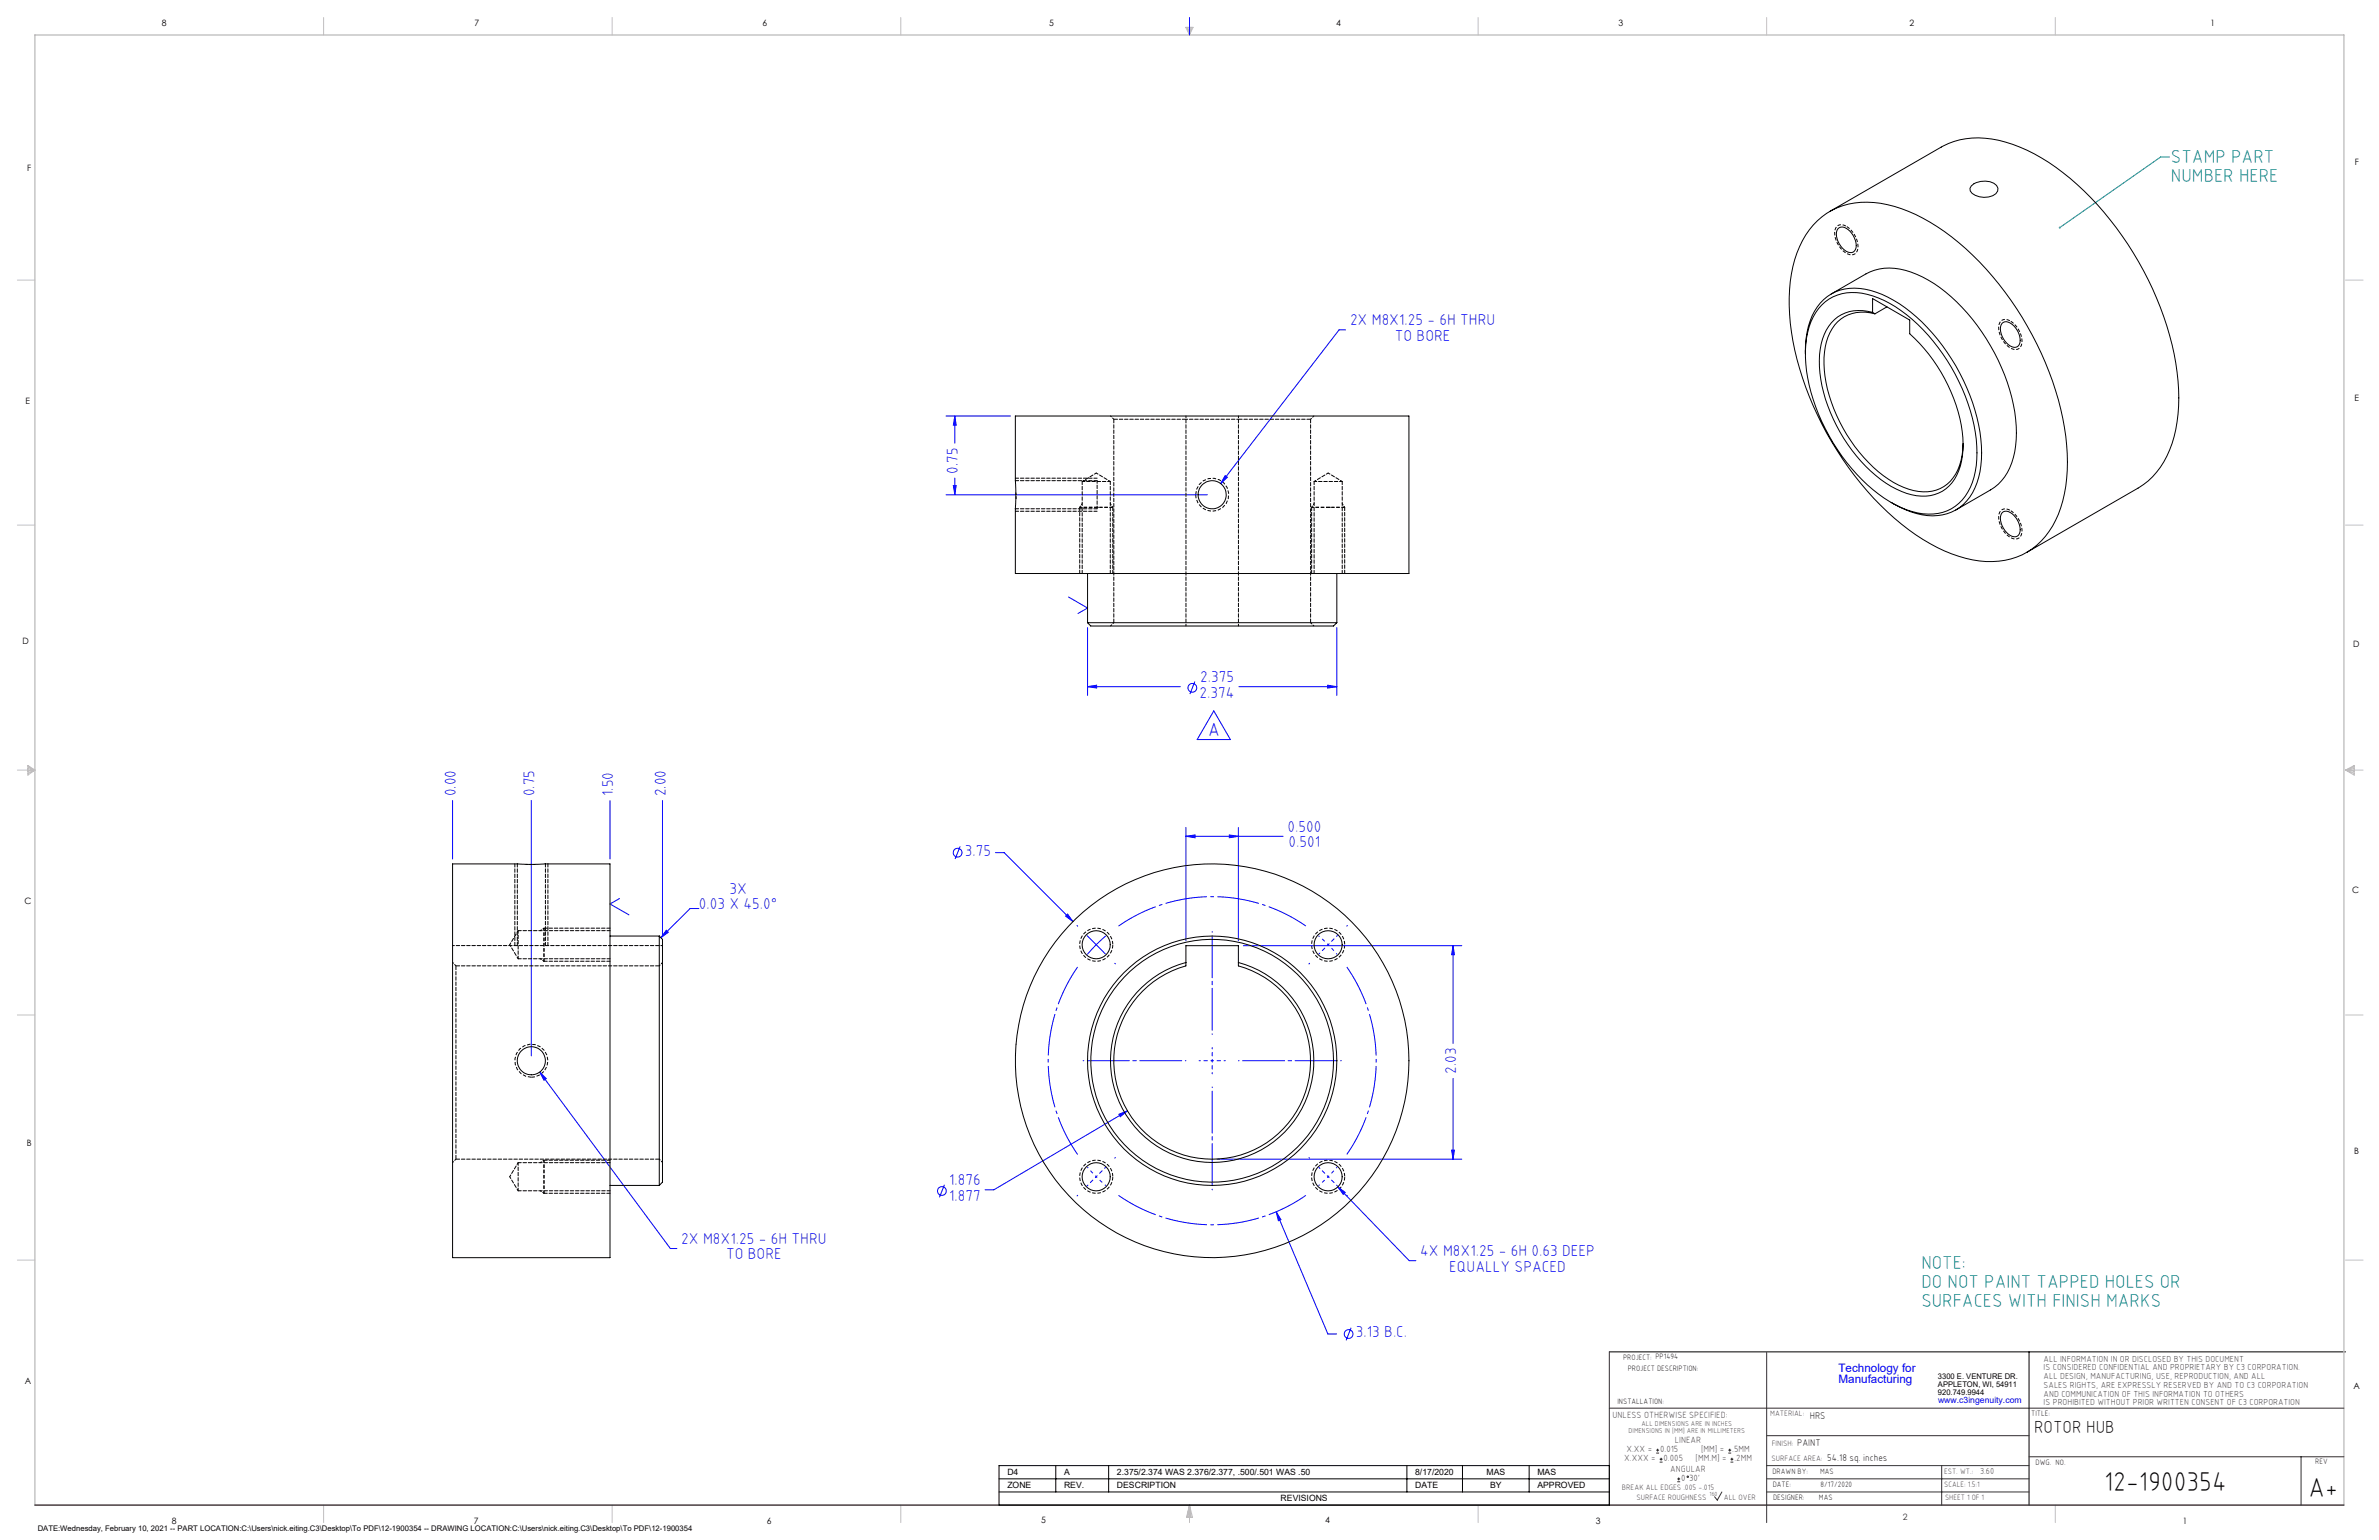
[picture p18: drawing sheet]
<svg xmlns="http://www.w3.org/2000/svg" width="864mm" height="559mm" viewBox="0 0 864 559" stroke-linecap="round" stroke-linejoin="round" font-family="sans-serif">
<defs><g id="words">
<g font-size="9.9">
<text x="763.8" y="541.1">12-1900354</text>
<text x="838" y="543.2">A+</text>
</g>
<g font-size="6.8" fill="#008080">
<text x="788.1" y="59.2">STAMP PART</text>
<text x="788.1" y="66">NUMBER HERE</text>
<text x="697.5" y="460.5">NOTE:</text>
<text x="697.5" y="467.3">DO NOT PAINT TAPPED HOLES OR</text>
<text x="697.5" y="474.1">SURFACES WITH FINISH MARKS</text>
</g>
<text font-size="6.8" fill="#00f" x="438.6" y="267">A</text>
<text font-size="6.3" x="738.4" y="519.9">ROTOR HUB</text>
<g font-size="5.7" fill="#00f">
<text x="490.1" y="118">2X M8X1.25 - 6H THRU</text>
<text x="506.3" y="123.6">TO BORE</text>
<text x="347.7" y="171.9" transform="rotate(-90 347.7 171.9)">0.75</text>
<text x="435.7" y="247.4">2.375</text>
<text x="435.5" y="253.1">2.374</text>
<text x="165.5" y="288.9" transform="rotate(-90 165.5 288.9)">0.00</text>
<text x="194" y="288.9" transform="rotate(-90 194 288.9)">0.75</text>
<text x="222.6" y="288.9" transform="rotate(-90 222.6 288.9)">1.50</text>
<text x="241.7" y="288.9" transform="rotate(-90 241.7 288.9)">2.00</text>
<text x="467.4" y="301.7">0.500</text>
<text x="350.3" y="310.5">3.75</text>
<text x="467.8" y="307.4">0.501</text>
<text x="253.7" y="329.9">0.03 X 45.0°</text>
<text x="264.8" y="324.3">3X</text>
<text x="528.6" y="389.7" transform="rotate(-90 528.6 389.7)">2.03</text>
<text x="344.6" y="430">1.876</text>
<text x="344.6" y="435.7">1.877</text>
<text x="247.3" y="451.3">2X M8X1.25 - 6H THRU</text>
<text x="515.6" y="455.7">4X M8X1.25 - 6H 0.63 DEEP</text>
<text x="263.6" y="457">TO BORE</text>
<text x="526.1" y="461.4">EQUALLY SPACED</text>
<text x="492.2" y="485.2">3.13 B.C.</text>
</g>
<g font-size="4.2" fill="#00f">
<text x="667.4" y="497.7">Technology for</text>
<text x="667.4" y="502">Manufacturing</text>
</g>
<g font-size="3.5">
<text x="657" y="514.9">HRS</text>
<text x="652.4" y="524.7">PAINT</text>
<text x="663.3" y="530.1">54.18 sq. inches</text>
</g>
<g font-size="3.3" fill="#382c30">
<text x="585.4" y="514.4">UNLESS OTHERWISE SPECIFIED:</text>
<text x="590.4" y="526.8">X.XX =</text>
<text x="602.6" y="526.8">0.015</text>
<text x="608" y="523.6">LINEAR</text>
<text x="617.5" y="526.8">[MM] =</text>
<text x="628.8" y="526.8">.5MM</text>
<text x="589.6" y="530.1">X.XXX =</text>
<text x="603.9" y="530.1">0.005</text>
<text x="606.3" y="534">ANGULAR</text>
<text x="615.5" y="530.1">[MM.M] =</text>
<text x="629.6" y="530.1">.2MM</text>
<text x="610.3" y="537.3">0</text>
<text x="613.2" y="537.3">30'</text>
</g>
<g font-size="3.2">
<text x="58.8" y="9.6">8</text>
<text x="172.3" y="9.5">7</text>
<text x="276.8" y="9.5">6</text>
<text x="380.9" y="9.6">5</text>
<text x="485" y="9.5">4</text>
<text x="587.5" y="9.5">3</text>
<text x="693.1" y="9.5">2</text>
<text x="802.4" y="9.5">1</text>
<text x="854.9" y="59.8">F</text>
<text x="9.9" y="62">F</text>
<text x="9.3" y="146.5">E</text>
<text x="854.7" y="145.5">E</text>
<text x="8.2" y="233.6">D</text>
<text x="854.3" y="234.9">D</text>
<text x="8.9" y="328.1">C</text>
<text x="853.9" y="324.1">C</text>
<text x="9.7" y="415.8">B</text>
<text x="854.6" y="418.6">B</text>
<text x="9" y="502">A</text>
<text x="854.3" y="503.9">A</text>
<text x="62.3" y="552.9">8</text>
<text x="172" y="552.9">7</text>
<text x="278.3" y="552.9">6</text>
<text x="377.9" y="552.8">5</text>
<text x="481" y="552.8">4</text>
<text x="579.3" y="552.8">3</text>
<text x="792.4" y="552.8">1</text>
</g>
<g font-size="3.2" fill="#382c30">
<text x="741.9" y="494.1">ALL INFORMATION IN OR DISCLOSED BY THIS DOCUMENT</text>
<text x="741.9" y="497.3">IS CONSIDERED CONFIDENTIAL AND PROPRIETARY BY C3 CORPORATION.</text>
<text x="741.9" y="500.4">ALL DESIGN, MANUFACTURING, USE, REPRODUCTION, AND ALL</text>
<text x="741.9" y="503.6">SALES RIGHTS, ARE EXPRESSLY RESERVED BY AND TO C3 CORPORATION</text>
<text x="741.9" y="506.8">AND COMMUNICATION OF THIS INFORMATION TO OTHERS</text>
<text x="741.9" y="510">IS PROHIBITED WITHOUT PRIOR WRITTEN CONSENT OF C3 CORPORATION</text>
<text x="718.8" y="534.7">3.60</text>
<text x="690.7" y="551.6">2</text>
</g>
<text font-size="3.1" fill="#00f" x="703.5" y="509.2">www.c3ingenuity.com</text>
<g font-size="3.1">
<text x="365.7" y="535.3">D4</text>
<text x="386.3" y="535.3">A</text>
<text x="405.5" y="535.3">2.375/2.374 WAS 2.376/2.377, .500/.501 WAS .50</text>
<text x="513.7" y="535.3">8/17/2020</text>
<text x="539.6" y="535.3">MAS</text>
<text x="558.1" y="535.3">MAS</text>
<text x="365.7" y="540">ZONE</text>
<text x="386.3" y="540">REV.</text>
<text x="405.5" y="540">DESCRIPTION</text>
<text x="464.9" y="544.8">REVISIONS</text>
<text x="513.7" y="540">DATE</text>
<text x="540.9" y="540">BY</text>
<text x="558.1" y="540">APPROVED</text>
</g>
<g font-size="2.8">
<text x="589.2" y="493.3">PROJECT: PP1494</text>
<text x="590.9" y="497.3">PROJECT DESCRIPTION:</text>
<text x="703.5" y="500.5">3300 E. VENTURE DR.</text>
<text x="703.5" y="503.3">APPLETON, WI, 54911</text>
<text x="587.1" y="509.6">INSTALLATION:</text>
<text x="703.5" y="506.2">920.749.9944</text>
<text x="737.3" y="513.8">TITLE:</text>
<text x="738.9" y="531.5">DWG. NO.</text>
<text x="840.5" y="531.3">REV</text>
<text x="643.4" y="534.9">DRAWN BY:</text>
<text x="643.5" y="539.7">DATE:</text>
<text x="660.7" y="534.7">MAS</text>
<text x="660.9" y="539.6">8/17/2020</text>
<text x="643.6" y="544.4">DESIGNER:</text>
<text x="660.3" y="544.3">MAS</text>
<text x="13.7" y="555.5">DATE:Wednesday, February 10, 2021 -- PART LOCATION:C:\Users\nick.eiting.C3\Desktop\To PDF\12-1900354 -- DRAWING LOCATION:C:\Users\nick.eiting.C3\Desktop\To PDF\12-1900354</text>
</g>
<g font-size="2.8" fill="#382c30">
<text x="642.6" y="513.8">MATERIAL:</text>
<text x="643.2" y="524.8">FINISH:</text>
<text x="643.1" y="530.1">SURFACE AREA:</text>
<text x="705.7" y="534.7">EST. WT.:</text>
<text x="705.7" y="539.7">SCALE: 1.5:1</text>
<text x="588.8" y="540.5">BREAK ALL EDGES .005 -.015</text>
<text x="594" y="544.2">SURFACE ROUGHNESS</text>
<text x="625.8" y="544.2">ALL OVER</text>
<text x="706.1" y="544.4">SHEET 1 OF 1</text>
</g>
<g font-size="2.5" fill="#382c30">
<text x="591.2" y="520.1">DIMENSIONS IN [MM] ARE IN MILLIMETERS</text>
<text x="595.9" y="517.3">ALL DIMENSIONS ARE IN INCHES</text>
</g>
<text font-size="2.2" fill="#382c30" x="620.6" y="542.9">160</text>
</g></defs>
<path d="M584.2 490.5h267.3M736.6 490.5v55.6M362.7 531.8h221.5v14.3h-221.5zM362.7 536.6h221.5M383.3 531.8v9.6M402.4 531.8v9.6M510.7 531.8v9.6M530.9 531.8v9.6M555.1 531.8v9.6M362.7 541.4h221.5" fill="none" stroke="#000" stroke-width=".36"/>
<g fill="none" stroke="#c0c0c0" stroke-width=".36">
<path d="M117.5 6.4v6.3M222.2 6.4v6.3M327 6.4v6.3M430.4 9.9h2.7l-1.3 2.8zM430.9 9.9l.9 2.8M431.2 9.9l.6 2.8M432.1 9.9l-.3 2.8M432.6 9.9l-.8 2.8M536.6 6.4v6.3M641.3 6.4v6.3M746.1 6.4v6.3M6.3 101.6h6.4"/>
<path d="M851.5 101.6h6.3M6.3 190.5h6.4M851.5 190.5h6.3M6.3 279.4h6.4M10.1 277.7l2.6 1.7-2.6 1.9zM10.1 278.2l2.6 1.2M10.1 278.8l2.6 .6M12.7 279.4l-2.6 1.2M12.7 279.4l-2.6 .5M851.5 279.4h6.3M851.5 279.4l3.1 .5M851.5 279.4l3.1 1.2"/>
<path d="M851.5 279.4l3.1-1.7v3.6zM854.6 278.8l-3.1 .6M854.6 278.2l-3.1 1.2M6.3 368.3h6.4M851.5 368.3h6.3M6.3 457.2h6.4M851.5 457.2h6.3M117.5 546.1v6.4M222.2 546.1v6.4M327 546.1v6.4M431.8 546.1v6.4M431.8 546.1l1.1 4.5h-2.2z"/>
<path d="M431.8 546.1l.6 4.5M431.8 546.1l-.9 4.5M431.8 546.1l-.4 4.5M431.8 546.1l.3 4.5M536.6 546.1v6.4M746.1 546.1v6.4"/>
</g>
<path d="M12.7 546.1v-533.4h838.2v533.4" fill="none" stroke="#c0c0c0" stroke-width=".5"/>
<g fill="none" stroke="#00f" stroke-width=".36">
<path d="M431.8 6.4v6.3M488.5 119.7h-2.4l-43 55.8M343.4 151h23.4M346.6 151l.5 3.3h-1zM346.6 151v9.8M343.4 179.5h94.9M346.1 176.2h1l-.5 3.3zM346.6 173.5v6M444.7 172.6l.9 .6-2.5 2.3zM387.9 216.6l6.9 4-3.5 2M394.8 227.8v24.5M485.3 227.8v24.5"/>
<path d="M394.8 249.2l3.3-.6v1.1zM394.8 249.2h33.7M433.7 247.3l-1.8 4.5M440.6 258l6.1 10.4h-12.1zM449.7 249.2h35.6M482 248.6l3.3 .6-3.3 .5zM164.3 290.5v21.2M192.9 290.5v92.6M221.4 290.5v21.2M240.5 290.5v48.6M348.5 307.1l-1.8 4.6M361.4 309.4h3.1l25 25"/>
<path d="M430.5 303.5l3.3-.5v1zM430.5 300.3v41M430.5 303.5h35.3M446.3 303l3.2 .5-3.2 .5zM449.5 300.3v41M224.9 326l-3.5 2 6.9 4M241.9 337.6l.7 .7-2.7 2zM253.7 329.7h-3.2l-10.6 10.6M387.5 331.7l2 2.7-2.7-2zM394.5 339.4l3.4 3.4M401.4 339.6l-3.5 3.2M397.9 342.8l-3.2 3.5"/>
<path d="M397.9 342.8l3.4 3.4M451.3 343.1h79.3M527.5 343.1l.5 3.3h-1.1zM527.5 343.1v35.5M195.9 389l2.4 2.4-.8 .6zM195.9 389l47.4 64h2.4M527.5 391.3v29.3M406.2 404.3l3.1-1.2-2.6 2.1zM409.3 403.1l-48.5 28.6h-3.2M526.9 417.3h1.1l-.5 3.3zM342.8 429.9l-1.8 4.5M441.8 420.6h88.8"/>
<path d="M463.3 439.7l1.7 2.9-.9 .3zM463.3 439.7l18.7 44.3h3.2M485.7 430.7l2.6 2-.7 .7zM485.7 430.7l25.9 26.7h2.4M490.5 481.8l-1.8 4.5"/>
<circle cx="432.8" cy="249.6" r="1.59"/>
<circle cx="347.6" cy="309.4" r="1.59"/>
<circle cx="341.9" cy="432.2" r="1.59"/>
<circle cx="489.6" cy="484.1" r="1.58"/>
</g>
<path d="M584.2 490.5v55.6M641.3 490.7v61.8M584.2 511h266.7M641.3 520.9h95.3M641.3 531.8h95.3M641.3 536.6h95.3M704.8 531.8v14.3M736.6 528.6h114.3M835.3 528.6v17.5M625.1 541.4l-1.7 2.9-1-1.2M641.3 541.4h95.3" fill="none" stroke="#382c30" stroke-width=".36"/>
<path d="M12.7 546.1h838.2" fill="none" stroke="#382c30" stroke-width=".5"/>
<path d="M670.2 82.1a8.7 8.7 0 0 1 4.1 8.8 2.59 2.59 0 0 1-4.5 .7 8.4 8.4 0 0 1-3.4-8.9 2.54 2.54 0 0 1 3.8-.6M729.8 116.5a8.7 8.7 0 0 1 4 8.8 2.59 2.59 0 0 1-4.4 .7 8.4 8.4 0 0 1-3.5-8.9 2.54 2.54 0 0 1 3.9-.6M729.8 185.2a8.7 8.7 0 0 1 4 8.8 2.59 2.59 0 0 1-4.4 .8 8.4 8.4 0 0 1-3.5-8.9 2.54 2.54 0 0 1 3.9-.7" fill="none" stroke="#000" stroke-width=".36" stroke-dasharray="1.3 .6" stroke-dashoffset="-.2" stroke-linecap="butt"/>
<path d="M403.9 342.8a6 6 0 0 0-8.8-5.3 6 6 0 0 0-.4 10.4 6 6 0 0 0 9.2-4.8v-.3M488.1 342.8a6 6 0 0 0-8.9-5.3 6 6 0 0 0-.3 10.4 6 6 0 0 0 9.2-4.8v-.3M403.9 427a6 6 0 0 0-8.8-5.3 6 6 0 0 0-.4 10.4 6 6 0 0 0 9.2-4.8v-.3M488.1 427a6 6 0 0 0-8.9-5.3 6 6 0 0 0-.3 10.4 6 6 0 0 0 9.2-4.8v-.3" fill="none" stroke="#000" stroke-width=".36" stroke-dasharray="1.3 .6" stroke-dashoffset="-.1" stroke-linecap="butt"/>
<path d="M399.1 184.1h4.8M483.3 184.1h4.8" fill="none" stroke="#000" stroke-width=".36" stroke-dasharray="1.3 .6" stroke-dashoffset=".1" stroke-linecap="butt"/>
<path d="M391.9 184.1h6M476.1 184.1h6" fill="none" stroke="#000" stroke-width=".36" stroke-dasharray="1.3 .6" stroke-dashoffset=".5" stroke-linecap="butt"/>
<path d="M434 179.5a6 6 0 0 1 8.7-5.4 6 6 0 0 1 1.1 10.1 6 6 0 0 1-9.6-3.4l-.2-1.3M192.9 390.9a6 6 0 0 1-5.4-8.6 6 6 0 0 1 10.1-1.1 6 6 0 0 1-3.4 9.5l-1.3 .2" fill="none" stroke="#000" stroke-width=".36" stroke-dasharray="1.3 .6" stroke-linecap="butt"/>
<path d="M197.5 348.8v-12M197.5 433v-12" fill="none" stroke="#000" stroke-width=".36" stroke-dasharray="1.3 .6" stroke-dashoffset=".4" stroke-linecap="butt"/>
<path d="M482.1 342.8l-3.5-3.2M482.1 342.8l3.3 3.5M397.9 427l3.5 3.2M397.9 427l-3.2-3.5M482.1 427l3.3-3.5M482.1 427l-3.5 3.2" fill="none" stroke="#00f" stroke-width=".36" stroke-dasharray="15.2 1.3 1.3 1.3" stroke-dashoffset="14.8" stroke-linecap="butt"/>
<path d="M474.9 336.6a59.5 59.5 0 0 0-69.7 0M391.8 350a59.5 59.5 0 0 0 0 69.7M488.3 419.7a59.5 59.5 0 0 0 0-69.7M405.2 433.2a59.5 59.5 0 0 0 69.7 0" fill="none" stroke="#00f" stroke-width=".36" stroke-dasharray="15.2 1.3 1.3 1.3" stroke-dashoffset="-1" stroke-linecap="butt"/>
<path d="M368.6 173.6h.1M368.8 180.8h.1M198.9 313.5h.1M446 313.7h.1M197.5 348.8h.1M368.9 378.9h.1M197.5 433h.1" fill="none" stroke="#000" stroke-width=".36" stroke-dasharray="1.3 .6"/>
<path d="M392.8 182.7l-.9 1.4M403.9 184.1l-.9-1.4M477 182.7l-.9 1.4M488.1 184.1l-.9-1.4M192.6 313.7h1.6M197.5 336.8l-1.4 .9M196.1 347.9l1.4 .9M196.1 432.1l1.4 .9M197.5 421l-1.4 .9" fill="none" stroke="#000" stroke-width=".36" stroke-dasharray="1.3 .6" stroke-dashoffset=".8"/>
<path d="M398.3 173.5h-29.7M368.6 185.5h29.7M391.9 184.1v24M476.1 184.1v24M403.9 208.1v-24M488.1 208.1v-24M186.9 313.5v29.6M221.5 336.8h-24M197.5 348.8h24M198.9 343.1v-29.6M197.5 433h24M221.5 421h-24" fill="none" stroke="#000" stroke-width=".36" stroke-dasharray="1.3 .6" stroke-dashoffset=".1"/>
<path d="M368.8 180.8l.1-1.3M397.9 184.1h1.2M482.1 184.1h1.2M192.9 313.7h-2" fill="none" stroke="#000" stroke-width=".36" stroke-dasharray="1.3 .6" stroke-dashoffset=".6"/>
<path d="M787.5 57h-3.2l-36.6 25.6" fill="none" stroke="#008080" stroke-width=".36"/>
<path d="M391.2 336.1l-.2-.3M488.9 336.1l.2-.3M404.7 349.5l.2 .3M475.4 349.5l-.2 .3M391.2 433.7l-.2 .3M404.7 420.2l.2-.2M475.4 420.2l-.2-.2M488.9 433.7l.2 .3" fill="none" stroke="#00f" stroke-width=".36" stroke-dasharray="15.2 1.3 1.3 1.3"/>
<path d="M482.1 342.8l3.4-3.4M482.1 342.8l-3.3 3.4M440 384.9v-4.8M440 384.9h-4.7M440 384.9v4.8M440 384.9h4.8M397.9 427l-3.3 3.4M397.9 427l3.4-3.4M482.1 427l3.4 3.4M482.1 427l-3.3-3.4" fill="none" stroke="#00f" stroke-width=".36" stroke-dasharray="15.2 1.3 1.3 1.3" stroke-dashoffset="14.8"/>
<path d="M440 375.4v-37.4M430.5 384.9h-37.3M440 394.4v37.3M449.6 384.9h37.3" fill="none" stroke="#00f" stroke-width=".36" stroke-dasharray="15.2 1.3 1.3 1.3" stroke-dashoffset="-1.5"/>
<path d="M747.4 82.4a.34 .34 0 0 1 .5-.1 .34 .34 0 0 1 0 .5 .34 .34 0 0 1-.5 0l.3-.2-.3 .2z" fill="#008080"/>
<g fill="#00f">
<path d="M387.5 331.7l-.7 .7 2.7 2zM406.2 404.3l.5 .9 2.6-2.1zM485.7 430.7l1.9 2.7 .7-.7zM463.3 439.7l.8 3.2 .9-.3zM444.7 172.6l-1.6 2.9 2.5-2.3zM394.8 249.2l3.3-.6v1.1zM482 248.6l3.3 .6-3.3 .5zM241.9 337.6l.7 .7-2.7 2zM195.9 389l1.6 3 .8-.6z"/>
<path d="M526.9 417.3h1.1l-.5 3.3zM527.5 343.1l.5 3.3h-1.1z"/>
<path d="M346.6 151l.5 3.3h-1zM346.1 176.2h1l-.5 3.3z"/>
<path d="M430.5 303.5l3.3-.5v1zM446.3 303l3.2 .5-3.2 .5z"/>
</g>
<g fill="none" stroke="#000" stroke-width=".36">
<path d="M664.3 76.7l40.4-23.3a30.6 30.6 0 0 1 25.9-1 79.5 79.5 0 0 1 33.1 24.6 114.7 114.7 0 0 1 26.9 61.2 51 51 0 0 1-5.1 29.4 25.8 25.8 0 0 1-9.4 9.5l-40.4 23.3M715.6 67.5a7.2 7.2 0 0 1 9.2-.2 2.35 2.35 0 0 1-1.4 3.7 6.9 6.9 0 0 1-8.2-1.7l-.1-1zM659.8 80.1a26.9 26.9 0 0 1 25.3-5.8 67.9 67.9 0 0 1 31 18.3 117.2 117.2 0 0 1 33.8 65.7 55.6 55.6 0 0 1-3.7 30.5 25.6 25.6 0 0 1-27.6 14.8 60.2 60.2 0 0 1-30.9-15.6 116.1 116.1 0 0 1-37.8-70.8 52.7 52.7 0 0 1 4.4-29.9 27.9 27.9 0 0 1 5.5-7.2zM667.2 83a2.64 2.64 0 0 1 3.7 .3 7.3 7.3 0 0 1 2.7 7.2 2.33 2.33 0 0 1-4.1 .2 7.1 7.1 0 0 1-2.6-7.2zM661.3 110.7a17.1 17.1 0 0 1 18.6-3.3 52.9 52.9 0 0 1 25.3 21 66.4 66.4 0 0 1 12.5 35.9 23.8 23.8 0 0 1-6.6 18.3 17.2 17.2 0 0 1-16.9 3 49.9 49.9 0 0 1-23.9-17.8 68.8 68.8 0 0 1-14.9-38.2 25.3 25.3 0 0 1 5.9-18.9zM664.7 106.7l12.7-7.3a20.3 20.3 0 0 1 18.4 .2 58.9 58.9 0 0 1 25.3 23.4 64.8 64.8 0 0 1 10.8 36.4 22.4 22.4 0 0 1-7.9 17.4l-14 8.3M665.9 116a14 14 0 0 1 13.9-2.7v-5l13.4 7.8v5a58.8 58.8 0 0 1 19.4 39.9 19.8 19.8 0 0 1-6.2 16.4 15.7 15.7 0 0 1-16.1 .9 49.2 49.2 0 0 1-22.4-21.5 51.7 51.7 0 0 1-7.4-28 18.9 18.9 0 0 1 5.4-12.8zM679.8 113.3l.8 .6M680.6 113.9a13.5 13.5 0 0 0-17.6 10.1 41.5 41.5 0 0 0 3.7 26.7 52.8 52.8 0 0 0 22.5 25.3 16.6 16.6 0 0 0 16.5 .5 17.8 17.8 0 0 0 6.9-15.6M685 111.3l-4.4 2.6M726.8 117.3a2.6 2.6 0 0 1 3.7 .4 6.5 6.5 0 0 1 2.3 7.7 2.6 2.6 0 0 1-3.7-.3 6.5 6.5 0 0 1-2.3-7.8zM655.4 128.4a27.2 27.2 0 0 1 5.4-18.4 17 17 0 0 1 18.3-4.6 50 50 0 0 1 24.3 17.7 69.8 69.8 0 0 1 15.9 41.2 25 25 0 0 1-6.5 18.7 18.2 18.2 0 0 1-19.2 2.7l-4.1-1.8-3-1.6"/>
<path d="M368.6 151h142.9v57.1h-142.9zM726.8 186.1a2.64 2.64 0 0 1 3.7 .3 7.2 7.2 0 0 1 2.6 7.2 2.1 2.1 0 0 1-3.3 .7 7.2 7.2 0 0 1-3.4-7.7zM394.8 208.1v17.9M485.3 208.1v17.9M394.8 226h90.5M394.8 226l1.2 1.2h88.1l1.2-1.2M164.3 313.5h57.1v142.9h-57.1zM221.4 339.7h17.9M239.3 339.7v90.4M239.3 339.7l1.2 1.2v88l-1.2 1.2M430.5 349.3a36.9 36.9 0 0 0-20.7 56.8 36.9 36.9 0 0 0 60.5 0 36.9 36.9 0 0 0-20.8-56.8M430.5 349.3v1.2a35.7 35.7 0 0 0-19.7 55 35.7 35.7 0 0 0 58.4 0 35.7 35.7 0 0 0-19.7-55v-1.2"/>
<path d="M430.5 349.3v-6.2h19v6.2M221.4 430.1h17.9"/>
<circle cx="440" cy="179.5" r="5.1"/>
<circle cx="397.9" cy="342.8" r="5.1"/>
<circle cx="482.1" cy="342.8" r="5.1"/>
<circle cx="192.9" cy="384.9" r="5.1"/>
<circle cx="440" cy="384.9" r="71.4"/>
<circle cx="440" cy="384.9" r="44.1"/>
<circle cx="440" cy="384.9" r="45.2"/>
<circle cx="397.9" cy="427" r="5.1"/>
<circle cx="482.1" cy="427" r="5.1"/>
</g>
<path d="M368.8 178.8v.7M403 174.7h-10.2M487.2 174.7h-10.2M398.3 184.6v-10.2M188.1 337.7v10.2M188.1 421.9v10.2" fill="none" stroke="#000" stroke-width=".36" stroke-dasharray="1.3 .6" stroke-dashoffset=".3"/>
<path d="M449.6 152.1h-19.1M430.5 227.1v-76.2M449.6 227.1v-76.2M240.5 343.1h-76.2" fill="none" stroke="#000" stroke-width=".36" stroke-dasharray="1.3 .6" stroke-dashoffset=".6"/>
<path d="M404.3 152.1h26.2M404.3 152.1v73.8M449.6 152.1h26.2M475.8 225.9v-73.8M239.3 350.5h-73.8M165.5 420.6v-70.1M165.5 420.6h73.8" fill="none" stroke="#000" stroke-width=".36" stroke-dasharray="1.3 .6" stroke-dashoffset="-.1"/>
<path d="M397.9 171.6l-5.1 3.1M403 174.7l-5.1-3.1M482.1 171.6l-5.1 3.1M487.2 174.7l-5.1-3.1M188.1 337.7l-3.1 5.1M185 342.8l3.1 5.1M185 427l3.1 5.1M188.1 421.9l-3.1 5.1" fill="none" stroke="#000" stroke-width=".36" stroke-dasharray="1.3 .6" stroke-dashoffset=".5"/>
<path d="M392.8 174.7v33.4M398.3 174.4h-29.7M477 174.7v33.4M368.6 184.6h29.7M403 208.1v-33.4M487.2 208.1v-33.4M187.8 313.5v29.6M221.5 337.7h-33.4M188.1 347.9h33.4M198 343.1v-29.6M188.1 432.1h33.4M221.5 421.9h-33.4" fill="none" stroke="#000" stroke-width=".36" stroke-dasharray="1.3 .6" stroke-dashoffset=".1"/>
<path d="M403.1 150.9l1.2 1.2M475.8 152.1l1.2-1.2M404.3 225.9l-1.2 1.2M477 227.1l-1.2-1.2M164.3 421.8l1.2-1.2M239.3 420.6l1.2 1.2" fill="none" stroke="#000" stroke-width=".36" stroke-dasharray="1.3 .6" stroke-dashoffset=".8"/>
<path d="M192.9 313.6h-.2" fill="none" stroke="#000" stroke-width=".36" stroke-dasharray="1.3 .6"/>
<path d="M164.3 349.2l1.2 1.3M239.3 350.5l1.2-1.3" fill="none" stroke="#000" stroke-width=".36" stroke-dasharray="1.3 .6" stroke-dashoffset=".9"/>
<g fill="none" stroke="#382c30" stroke-width=".36">
<path d="M601.2 527.3h1.1M601.2 526.2h1.1M601.7 525.7v1M602.5 530.5h1M602.5 529.5h1M603 529v1M608.9 537.7h1M608.9 536.6h1M609.4 536.1v1.1M627.4 527.3h1M627.4 526.2h1M627.9 525.7v1"/>
<path d="M628.2 530.5h1M628.2 529.5h1M628.7 529v1"/>
<circle cx="612.7" cy="535.9" r=".27"/>
</g>
<use href="#words"/>
</svg>
